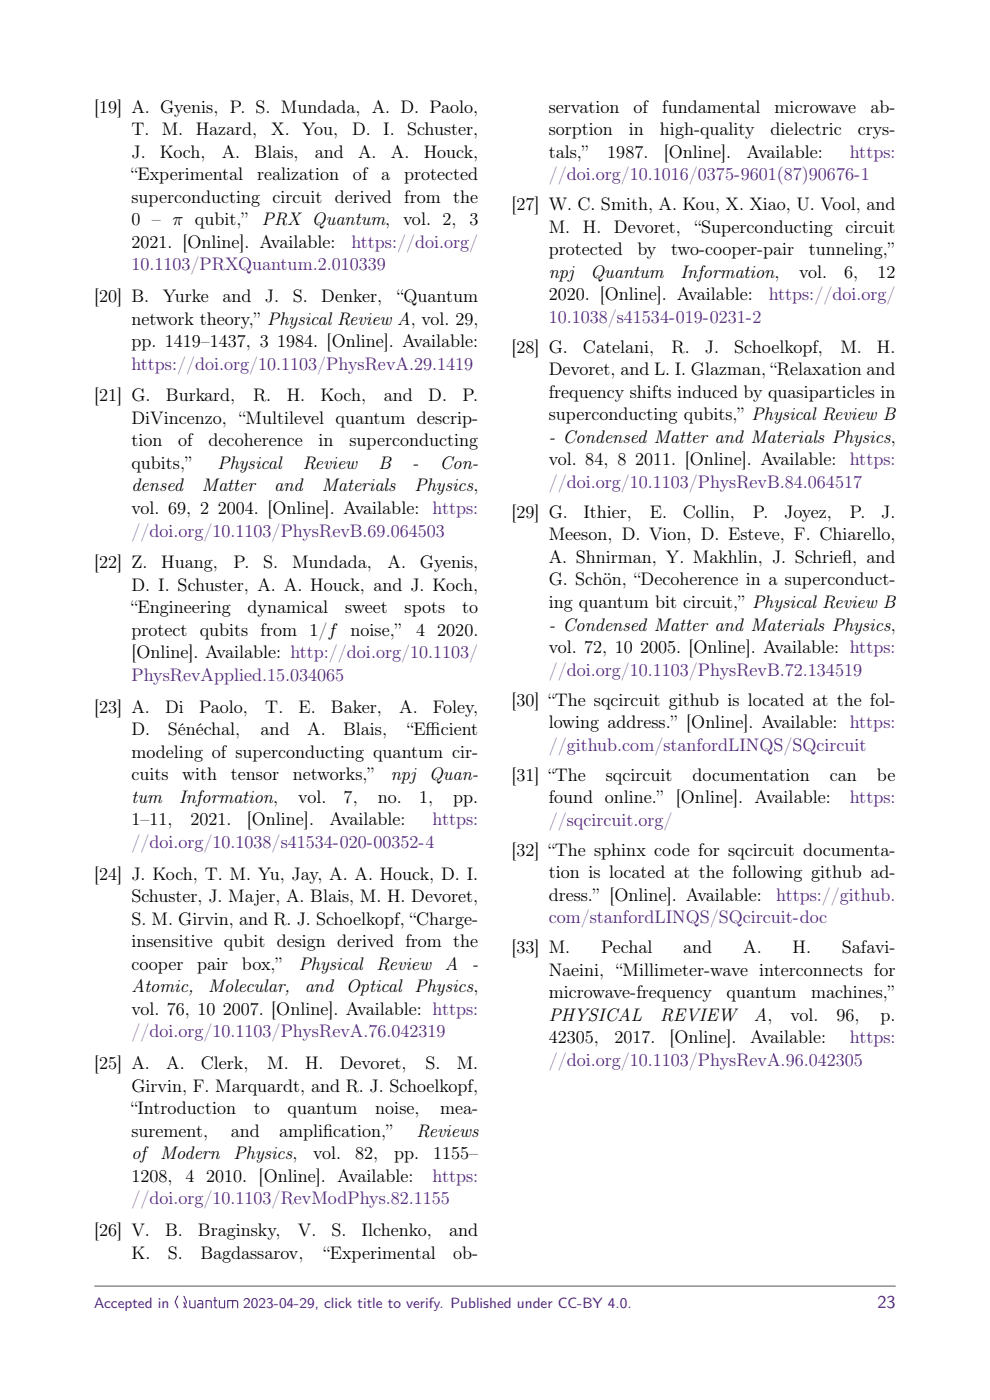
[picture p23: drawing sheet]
<svg xmlns="http://www.w3.org/2000/svg" width="210mm" height="297mm" viewBox="0 0 210 297" stroke-linecap="round" stroke-linejoin="round" font-family="sans-serif">
<defs><g id="words">
<g font-size="3.8">
<text x="20" y="23.9">[19] A. Gyenis, P. S. Mundada, A. D. Paolo,</text>
<text x="116.4" y="23.9">servation</text>
<text x="134.4" y="23.9">of</text>
<text x="140.5" y="23.9">fundamental</text>
<text x="164.3" y="23.9">microwave</text>
<text x="184.6" y="23.9">ab-</text>
<text x="27.9" y="28.6">T. M. Hazard,</text>
<text x="57.5" y="28.6">X. You,</text>
<text x="74.7" y="28.6">D. I. Schuster,</text>
<text x="116.4" y="28.6">sorption</text>
<text x="133.4" y="28.6">in</text>
<text x="140" y="28.6">high-quality</text>
<text x="163.5" y="28.6">dielectric</text>
<text x="182" y="28.6">crys-</text>
<text x="27.9" y="33.4">J.</text>
<text x="33.9" y="33.4">Koch,</text>
<text x="47.1" y="33.4">A.</text>
<text x="54" y="33.4">Blais,</text>
<text x="66.8" y="33.4">and</text>
<text x="76" y="33.4">A.</text>
<text x="82.9" y="33.4">A.</text>
<text x="89.9" y="33.4">Houck,</text>
<text x="116.4" y="33.4">tals,”</text>
<text x="128.8" y="33.4">1987.</text>
<text x="140.8" y="33.4">[Online].</text>
<text x="158.4" y="33.4">Available:</text>
<text x="27.9" y="38.2">“Experimental</text>
<text x="54.5" y="38.2">realization</text>
<text x="74.9" y="38.2">of</text>
<text x="80.9" y="38.2">a</text>
<text x="85.7" y="38.2">protected</text>
<text x="27.9" y="43">superconducting circuit derived from the</text>
<text x="27.9" y="47.8">0 – π qubit,”</text>
<text x="55.5" y="47.8">PRX Quantum,</text>
<text x="85.5" y="47.8">vol. 2,</text>
<text x="99.6" y="47.8">3</text>
<text x="108.5" y="44.6">[27] W. C. Smith, A. Kou, X. Xiao, U. Vool, and</text>
<text x="27.9" y="52.5">2021. [Online]. Available:</text>
<text x="116.4" y="49.3">M. H. Devoret,</text>
<text x="147.4" y="49.3">“Superconducting circuit</text>
<text x="116.4" y="54.1">protected</text>
<text x="116.4" y="58.9">npj</text>
<text x="125.2" y="58.9">Quantum</text>
<text x="135.2" y="54.1">by</text>
<text x="142.3" y="54.1">two-cooper-pair</text>
<text x="144.3" y="58.9">Information,</text>
<text x="169.5" y="58.9">vol.</text>
<text x="171.6" y="54.1">tunneling,”</text>
<text x="179" y="58.9">6,</text>
<text x="186.2" y="58.9">12</text>
<text x="20" y="64.1">[20] B.</text>
<text x="34.5" y="64.1">Yurke</text>
<text x="47.2" y="64.1">and</text>
<text x="56.2" y="64.1">J.</text>
<text x="62.1" y="64.1">S.</text>
<text x="68.2" y="64.1">Denker,</text>
<text x="84.3" y="64.1">“Quantum</text>
<text x="116.4" y="63.7">2020. [Online]. Available:</text>
<text x="27.9" y="68.8">network theory,” Physical Review A, vol. 29,</text>
<text x="27.9" y="73.6">pp. 1419–1437, 3 1984. [Online]. Available:</text>
<text x="108.5" y="74.8">[28] G.</text>
<text x="123.7" y="74.8">Catelani,</text>
<text x="142.4" y="74.8">R.</text>
<text x="149.5" y="74.8">J.</text>
<text x="155.8" y="74.8">Schoelkopf,</text>
<text x="178.3" y="74.8">M.</text>
<text x="186" y="74.8">H.</text>
<text x="116.4" y="79.6">Devoret, and L. I. Glazman, “Relaxation and</text>
<text x="20" y="85.1">[21] G.</text>
<text x="27.9" y="89.9">DiVincenzo,</text>
<text x="35.2" y="85.1">Burkard,</text>
<text x="50.8" y="89.9">“Multilevel quantum descrip-</text>
<text x="53.7" y="85.1">R.</text>
<text x="60.8" y="85.1">H.</text>
<text x="68" y="85.1">Koch,</text>
<text x="81.4" y="85.1">and</text>
<text x="90.9" y="85.1">D.</text>
<text x="98.1" y="85.1">P.</text>
<text x="116.4" y="84.4">frequency shifts induced by quasiparticles in</text>
<text x="116.4" y="89.2">superconducting qubits,” Physical Review B</text>
<text x="27.9" y="94.7">tion</text>
<text x="37.8" y="94.7">of</text>
<text x="44.3" y="94.7">decoherence</text>
<text x="67.6" y="94.7">in</text>
<text x="74.1" y="94.7">superconducting</text>
<text x="116.4" y="93.9">- Condensed Matter and Materials Physics,</text>
<text x="27.9" y="99.5">qubits,”</text>
<text x="46.1" y="99.5">Physical</text>
<text x="64.2" y="99.5">Review</text>
<text x="80.3" y="99.5">B</text>
<text x="87.4" y="99.5">-</text>
<text x="93.3" y="99.5">Con-</text>
<text x="116.4" y="98.7">vol. 84, 8 2011. [Online]. Available:</text>
<text x="27.9" y="104.3">densed</text>
<text x="42.8" y="104.3">Matter</text>
<text x="58.2" y="104.3">and</text>
<text x="68.2" y="104.3">Materials</text>
<text x="87.9" y="104.3">Physics,</text>
<text x="27.9" y="109">vol. 69, 2 2004. [Online]. Available:</text>
<text x="108.5" y="109.9">[29] G.</text>
<text x="123.8" y="109.9">Ithier,</text>
<text x="137.9" y="109.9">E.</text>
<text x="144.8" y="109.9">Collin,</text>
<text x="159.7" y="109.9">P.</text>
<text x="166.3" y="109.9">Joyez,</text>
<text x="180.3" y="109.9">P.</text>
<text x="186.9" y="109.9">J.</text>
<text x="116.4" y="114.6">Meeson, D. Vion, D. Esteve, F. Chiarello,</text>
<text x="116.4" y="119.4">A. Shnirman, Y. Makhlin, J. Schrief</text>
<text x="178.7" y="119.4">l, and</text>
<text x="20" y="120.6">[22] Z.</text>
<text x="27.9" y="125.3">D. I. Schuster, A. A. Houck, and J. Koch,</text>
<text x="34.2" y="120.6">Huang,</text>
<text x="49.6" y="120.6">P.</text>
<text x="55.8" y="120.6">S.</text>
<text x="62" y="120.6">Mundada,</text>
<text x="82.2" y="120.6">A.</text>
<text x="89.1" y="120.6">Gyenis,</text>
<text x="116.4" y="124.2">G. Schön, “Decoherence in a superconduct-</text>
<text x="27.9" y="130.1">“Engineering</text>
<text x="52.5" y="130.1">dynamical</text>
<text x="73.2" y="130.1">sweet</text>
<text x="85.8" y="130.1">spots</text>
<text x="98" y="130.1">to</text>
<text x="116.4" y="129">ing quantum bit circuit,” Physical Review B</text>
<text x="27.9" y="134.9">protect qubits from 1/f</text>
<text x="74.4" y="134.9">noise,”</text>
<text x="88.3" y="134.9">4 2020.</text>
<text x="116.4" y="133.8">- Condensed Matter and Materials Physics,</text>
<text x="27.9" y="139.7">[Online]. Available: http://doi.org/10.1103/</text>
<text x="116.4" y="138.5">vol. 72, 10 2005. [Online]. Available: https:</text>
<text x="108.5" y="149.7">[30] “The sqcircuit github is located at the fol-</text>
<text x="20" y="151.2">[23] A.</text>
<text x="27.9" y="156">D.</text>
<text x="35" y="151.2">Di</text>
<text x="35.6" y="156">Sénéchal,</text>
<text x="42.2" y="151.2">Paolo,</text>
<text x="55.3" y="156">and</text>
<text x="56.3" y="151.2">T.</text>
<text x="63.3" y="151.2">E.</text>
<text x="65.2" y="156">A.</text>
<text x="70.2" y="151.2">Baker,</text>
<text x="72.8" y="156">Blais,</text>
<text x="84.7" y="151.2">A.</text>
<text x="86.4" y="156">“Ef</text>
<text x="90.3" y="156">f</text>
<text x="90.3" y="156">icient</text>
<text x="91.8" y="151.2">Foley,</text>
<text x="116.4" y="154.5">lowing address.” [Online]. Available: https:</text>
<text x="27.9" y="160.8">modeling of superconducting quantum cir-</text>
<text x="27.9" y="165.5">cuits</text>
<text x="38.7" y="165.5">with</text>
<text x="49" y="165.5">tensor</text>
<text x="62.1" y="165.5">networks,”</text>
<text x="82.9" y="165.5">npj Quan-</text>
<text x="108.5" y="165.6">[31] “The</text>
<text x="128.5" y="165.6">sqcircuit</text>
<text x="146.9" y="165.6">documentation</text>
<text x="176" y="165.6">can</text>
<text x="186" y="165.6">be</text>
<text x="27.9" y="170.3">tum</text>
<text x="38" y="170.3">Information,</text>
<text x="63.3" y="170.3">vol.</text>
<text x="72.9" y="170.3">7,</text>
<text x="80.1" y="170.3">no.</text>
<text x="88.9" y="170.3">1,</text>
<text x="96.2" y="170.3">pp.</text>
<text x="116.4" y="170.4">found online.”</text>
<text x="143.4" y="170.4">[Online]. Available:</text>
<text x="27.9" y="175.1">1–11,</text>
<text x="40.4" y="175.1">2021.</text>
<text x="52.4" y="175.1">[Online].</text>
<text x="69.9" y="175.1">Available:</text>
<text x="108.5" y="181.5">[32] “The sphinx code for sqcircuit documenta-</text>
<text x="20" y="186.6">[24] J. Koch, T. M. Yu, Jay, A. A. Houck, D. I.</text>
<text x="27.9" y="191.4">Schuster, J. Majer, A. Blais, M. H. Devoret,</text>
<text x="116.4" y="186.3">tion is located at the following github ad-</text>
<text x="116.4" y="191.1">dress.” [Online]. Available:</text>
<text x="27.9" y="196.2">S. M. Girvin, and R. J. Schoelkopf, “Charge-</text>
<text x="27.9" y="200.9">insensitive qubit design derived from the</text>
<text x="108.5" y="202.2">[33] M.</text>
<text x="127.5" y="202.2">Pechal</text>
<text x="144.9" y="202.2">and</text>
<text x="157.6" y="202.2">A.</text>
<text x="168.1" y="202.2">H.</text>
<text x="178.6" y="202.2">Safavi-</text>
<text x="27.9" y="205.7">cooper</text>
<text x="41.8" y="205.7">pair</text>
<text x="51.3" y="205.7">box,”</text>
<text x="63.4" y="205.7">Physical</text>
<text x="79.9" y="205.7">Review</text>
<text x="94.4" y="205.7">A</text>
<text x="100.1" y="205.7">-</text>
<text x="116.4" y="207">Naeini, “Millimeter-wave interconnects for</text>
<text x="27.9" y="215.3">vol. 76, 10 2007. [Online]. Available: https:</text>
<text x="27.9" y="210.5">Atomic,</text>
<text x="44.1" y="210.5">Molecular,</text>
<text x="64.6" y="210.5">and Optical Physics,</text>
<text x="116.4" y="211.8">microwave-frequency</text>
<text x="154.1" y="211.8">quantum</text>
<text x="172.1" y="211.8">machines,”</text>
<text x="116.4" y="216.6">PHYSICAL</text>
<text x="116.4" y="221.4">42305,</text>
<text x="130.3" y="221.4">2017.</text>
<text x="140" y="216.6">REVIEW</text>
<text x="142" y="221.4">[Online].</text>
<text x="159.1" y="221.4">Available:</text>
<text x="159.9" y="216.6">A,</text>
<text x="167.7" y="216.6">vol.</text>
<text x="177.5" y="216.6">96,</text>
<text x="186.8" y="216.6">p.</text>
<text x="20" y="226.8">[25] A.</text>
<text x="35.2" y="226.8">A.</text>
<text x="42.6" y="226.8">Clerk,</text>
<text x="56.7" y="226.8">M.</text>
<text x="64.7" y="226.8">H.</text>
<text x="72.1" y="226.8">Devoret,</text>
<text x="90.2" y="226.8">S.</text>
<text x="96.9" y="226.8">M.</text>
<text x="27.9" y="231.6">Girvin, F. Marquardt, and R. J. Schoelkopf,</text>
<text x="27.9" y="236.4">“Introduction</text>
<text x="53.8" y="236.4">to</text>
<text x="61" y="236.4">quantum</text>
<text x="79.6" y="236.4">noise,</text>
<text x="93.4" y="236.4">mea-</text>
<text x="27.9" y="241.1">surement,</text>
<text x="27.9" y="245.9">of Modern</text>
<text x="48.9" y="241.1">and</text>
<text x="49.6" y="245.9">Physics,</text>
<text x="59.2" y="241.1">amplif</text>
<text x="66.5" y="245.9">vol.</text>
<text x="68.5" y="241.1">ication,”</text>
<text x="75.4" y="245.9">82,</text>
<text x="83.6" y="245.9">pp.</text>
<text x="88.4" y="241.1">Reviews</text>
<text x="91.9" y="245.9">1155–</text>
<text x="27.9" y="250.7">1208,</text>
<text x="39.3" y="250.7">4 2010. [Online]. Available:</text>
<text x="20" y="262.2">[26] V.</text>
<text x="35" y="262.2">B.</text>
<text x="42" y="262.2">Braginsky,</text>
<text x="63.2" y="262.2">V.</text>
<text x="70.3" y="262.2">S.</text>
<text x="76.7" y="262.2">Ilchenko,</text>
<text x="95.3" y="262.2">and</text>
<text x="27.9" y="267">K.</text>
<text x="35.6" y="267">S.</text>
<text x="42.5" y="267">Bagdassarov,</text>
<text x="68.7" y="267">“Experimental</text>
<text x="96.1" y="267">ob-</text>
</g>
<g font-size="3.8" fill="#53257f">
<text x="180.3" y="33.4">https:</text>
<text x="116.4" y="38.2">//doi.org/10.1016/0375-9601(87)90676-1</text>
<text x="74.5" y="52.5">https://doi.org/</text>
<text x="27.9" y="57.3">10.1103/PRXQuantum.2.010339</text>
<text x="163.1" y="63.7">https://doi.org/</text>
<text x="116.4" y="68.5">10.1038/s41534-019-0231-2</text>
<text x="27.9" y="78.4">https://doi.org/10.1103/PhysRevA.29.1419</text>
<text x="180.3" y="98.7">https:</text>
<text x="116.4" y="103.5">//doi.org/10.1103/PhysRevB.84.064517</text>
<text x="27.9" y="113.8">//doi.org/10.1103/PhysRevB.69.064503</text>
<text x="91.8" y="109">https:</text>
<text x="116.4" y="143.3">//doi.org/10.1103/PhysRevB.72.134519</text>
<text x="27.9" y="144.5">PhysRevApplied.15.034065</text>
<text x="116.4" y="159.2">//github.com/stanfordLINQS/SQcircuit</text>
<text x="180.3" y="170.4">https:</text>
<text x="27.9" y="179.9">//doi.org/10.1038/s41534-020-00352-4</text>
<text x="91.8" y="175.1">https:</text>
<text x="116.4" y="175.2">//sqcircuit.org/</text>
<text x="164.6" y="191.1">https://github.</text>
<text x="116.4" y="195.9">com/stanfordLINQS/SQcircuit-doc</text>
<text x="27.9" y="220.1">//doi.org/10.1103/PhysRevA.76.042319</text>
<text x="180.3" y="221.4">https:</text>
<text x="116.4" y="226.1">//doi.org/10.1103/PhysRevA.96.042305</text>
<text x="91.8" y="250.7">https:</text>
<text x="27.9" y="255.5">//doi.org/10.1103/RevModPhys.82.1155</text>
<text x="37" y="277.5">Quantum</text>
<text x="186.2" y="277.5">23</text>
</g>
<g font-size="3.2" fill="#53257f">
<text x="20" y="277.5">Accepted in</text>
<text x="51.6" y="277.5">2023-04-29, click title to verify. Published under CC-BY 4.0.</text>
</g>
</g></defs>
<path d="M20 272.8h170" fill="none" stroke="#555" stroke-width=".21"/>
<use href="#words"/>
</svg>
